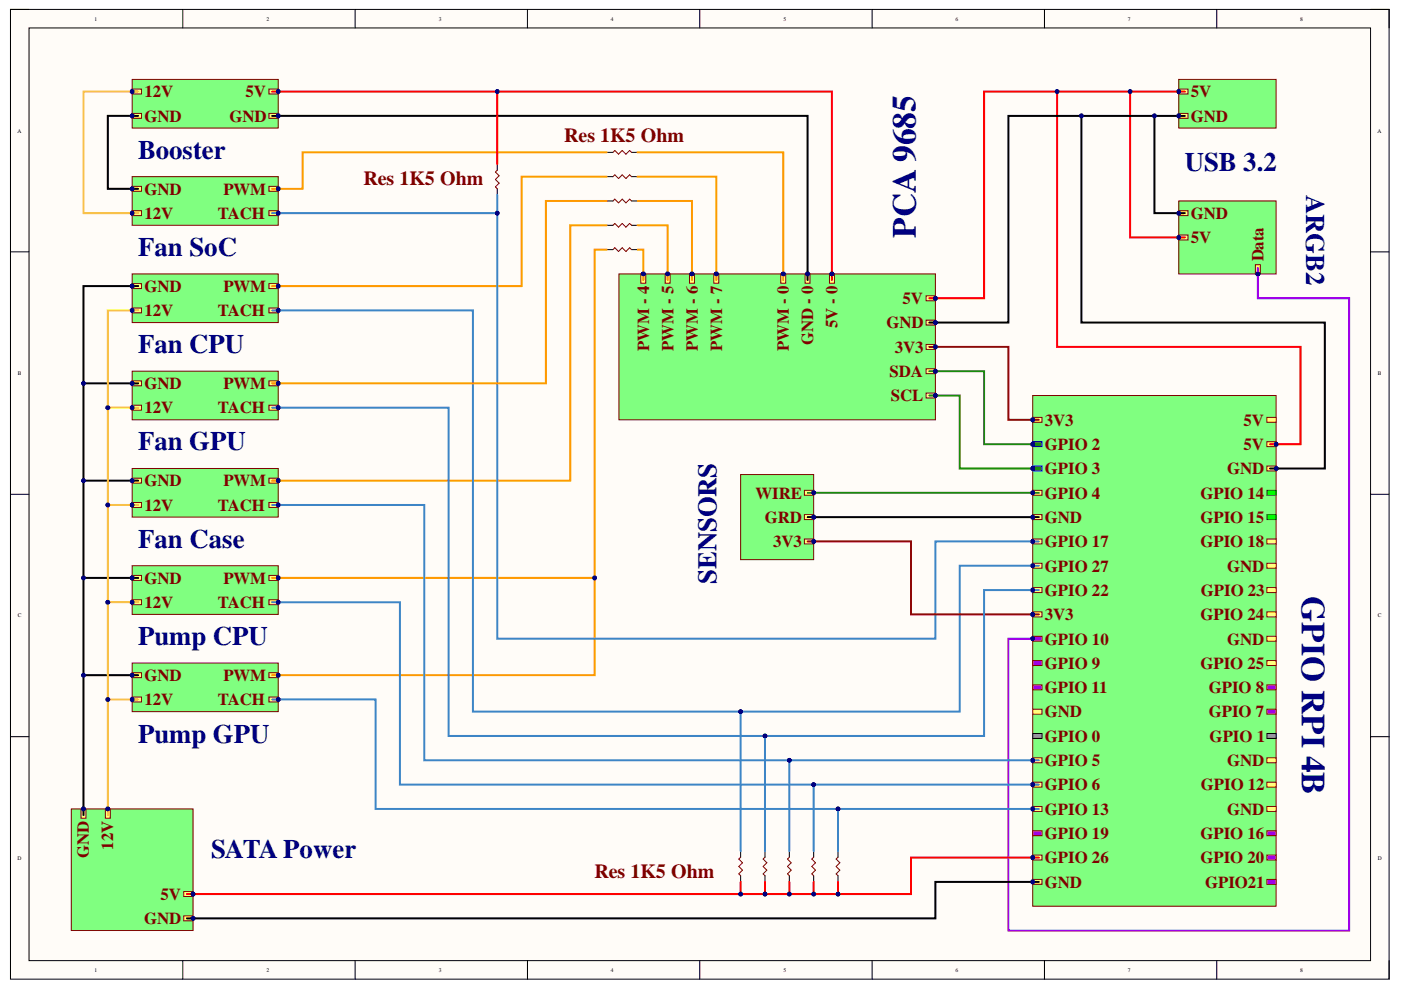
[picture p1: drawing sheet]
<svg xmlns="http://www.w3.org/2000/svg" width="297mm" height="210mm" viewBox="0 0 297 210" stroke-linecap="round" stroke-linejoin="round" font-family="sans-serif">
<defs><g id="words">
<g font-size="7.1" fill="#000080">
<text x="194.2" y="50.4" transform="rotate(-90 194.2 50.4)">PCA 9685</text>
<text x="276" y="126.4" transform="rotate(90 276 126.4)">GPIO RPI 4B</text>
</g>
<g font-size="5.7" fill="#000080">
<text x="29.3" y="33.6">Booster</text>
<text x="251.2" y="36.3">USB 3.2</text>
<text x="276.9" y="41.3" transform="rotate(90 276.9 41.3)">ARGB2</text>
<text x="29.3" y="54.3">Fan SoC</text>
<text x="29.3" y="74.9">Fan CPU</text>
<text x="29.3" y="95.5">Fan GPU</text>
<text x="29.3" y="116.1">Fan Case</text>
<text x="151.9" y="123.8" transform="rotate(-90 151.9 123.8)">SENSORS</text>
<text x="29.3" y="136.7">Pump CPU</text>
<text x="29.3" y="157.4">Pump GPU</text>
<text x="44.7" y="181.9">SATA Power</text>
</g>
<g font-size="4.2" fill="#800000">
<text x="119.6" y="30.1">Res 1K5 Ohm</text>
<text x="77.1" y="39.1">Res 1K5 Ohm</text>
<text x="126" y="186.1">Res 1K5 Ohm</text>
</g>
<g font-size="3.6" fill="#800000">
<text x="267.9" y="55.4" transform="rotate(-90 267.9 55.4)">Data</text>
<text x="177.5" y="69.6" transform="rotate(-90 177.5 69.6)">5V - 0</text>
<text x="137.6" y="74.4" transform="rotate(-90 137.6 74.4)">PWM - 4</text>
<text x="142.8" y="74.4" transform="rotate(-90 142.8 74.4)">PWM - 5</text>
<text x="147.9" y="74.4" transform="rotate(-90 147.9 74.4)">PWM - 6</text>
<text x="153.1" y="74.4" transform="rotate(-90 153.1 74.4)">PWM - 7</text>
<text x="167.2" y="74.4" transform="rotate(-90 167.2 74.4)">PWM - 0</text>
<text x="172.4" y="73.2" transform="rotate(-90 172.4 73.2)">GND - 0</text>
<text x="18.9" y="181.9" transform="rotate(-90 18.9 181.9)">GND</text>
<text x="24" y="180.2" transform="rotate(-90 24 180.2)">12V</text>
</g>
<g font-size="3.5" fill="#800000">
<text x="30.6" y="20.6">12V</text>
<text x="52" y="20.6">5V</text>
<text x="252.5" y="20.6">5V</text>
<text x="30.6" y="25.8">GND</text>
<text x="48.6" y="25.8">GND</text>
<text x="252.5" y="25.8">GND</text>
<text x="30.6" y="41.2">GND</text>
<text x="47.4" y="41.2">PWM</text>
<text x="30.6" y="46.4">12V</text>
<text x="46.2" y="46.4">TACH</text>
<text x="252.5" y="46.4">GND</text>
<text x="252.5" y="51.6">5V</text>
<text x="30.6" y="61.9">GND</text>
<text x="47.4" y="61.9">PWM</text>
<text x="191.3" y="64.5">5V</text>
<text x="30.6" y="67">12V</text>
<text x="46.2" y="67">TACH</text>
<text x="187.9" y="69.6">GND</text>
<text x="189.7" y="74.8">3V3</text>
<text x="30.6" y="82.5">GND</text>
<text x="47.4" y="82.5">PWM</text>
<text x="188.6" y="79.9">SDA</text>
<text x="30.6" y="87.6">12V</text>
<text x="46.2" y="87.6">TACH</text>
<text x="188.9" y="85.1">SCL</text>
<text x="221.5" y="90.3">3V3</text>
<text x="221.5" y="95.4">GPIO 2</text>
<text x="263.7" y="90.3">5V</text>
<text x="263.7" y="95.4">5V</text>
<text x="221.5" y="100.6">GPIO 3</text>
<text x="260.2" y="100.6">GND</text>
<text x="30.6" y="103.1">GND</text>
<text x="47.4" y="103.1">PWM</text>
<text x="160.2" y="105.7">WIRE</text>
<text x="221.5" y="105.7">GPIO 4</text>
<text x="254.5" y="105.7">GPIO 14</text>
<text x="30.6" y="108.3">12V</text>
<text x="46.2" y="108.3">TACH</text>
<text x="162.2" y="110.9">GRD</text>
<text x="221.5" y="110.9">GND</text>
<text x="254.5" y="110.9">GPIO 15</text>
<text x="163.9" y="116">3V3</text>
<text x="221.5" y="116">GPIO 17</text>
<text x="254.5" y="116">GPIO 18</text>
<text x="30.6" y="123.7">GND</text>
<text x="47.4" y="123.7">PWM</text>
<text x="221.5" y="121.2">GPIO 27</text>
<text x="260.2" y="121.2">GND</text>
<text x="30.6" y="128.9">12V</text>
<text x="46.2" y="128.9">TACH</text>
<text x="221.5" y="126.3">GPIO 22</text>
<text x="221.5" y="131.5">3V3</text>
<text x="254.5" y="131.5">GPIO 24</text>
<text x="254.6" y="126.3">GPIO 23</text>
<text x="221.5" y="136.7">GPIO 10</text>
<text x="260.2" y="136.7">GND</text>
<text x="221.5" y="141.8">GPIO 9</text>
<text x="254.5" y="141.8">GPIO 25</text>
<text x="30.6" y="144.3">GND</text>
<text x="30.6" y="149.5">12V</text>
<text x="46.2" y="149.5">TACH</text>
<text x="47.4" y="144.3">PWM</text>
<text x="221.5" y="147">GPIO 11</text>
<text x="256.3" y="147">GPIO 8</text>
<text x="221.5" y="152.1">GND</text>
<text x="256.3" y="152.1">GPIO 7</text>
<text x="221.5" y="157.3">GPIO 0</text>
<text x="256.5" y="157.3">GPIO 1</text>
<text x="221.5" y="162.4">GPIO 5</text>
<text x="221.5" y="167.6">GPIO 6</text>
<text x="254.6" y="167.6">GPIO 12</text>
<text x="260.2" y="162.4">GND</text>
<text x="221.5" y="172.7">GPIO 13</text>
<text x="260.2" y="172.7">GND</text>
<text x="221.5" y="177.9">GPIO 19</text>
<text x="254.5" y="177.9">GPIO 16</text>
<text x="221.5" y="183.1">GPIO 26</text>
<text x="254.5" y="183.1">GPIO 20</text>
<text x="34" y="190.7">5V</text>
<text x="221.5" y="188.2">GND</text>
<text x="255.5" y="188.2">GPIO21</text>
<text x="30.5" y="195.9">GND</text>
</g>
<g font-size="1.2">
<text x="20" y="4.4">1</text>
<text x="56.5" y="4.4">2</text>
<text x="93" y="4.4">3</text>
<text x="129.5" y="4.4">4</text>
<text x="166.1" y="4.4">5</text>
<text x="202.6" y="4.4">6</text>
<text x="239.1" y="4.4">7</text>
<text x="275.7" y="4.4">8</text>
<text x="3.7" y="28.1">A</text>
<text x="292.1" y="28.1">A</text>
<text x="3.8" y="79.5">B</text>
<text x="292.2" y="79.5">B</text>
<text x="3.8" y="130.9">C</text>
<text x="292.2" y="130.9">C</text>
<text x="3.7" y="182.3">D</text>
<text x="292.2" y="182.3">D</text>
<text x="20" y="206">1</text>
<text x="56.5" y="206">2</text>
<text x="93" y="206">3</text>
<text x="129.5" y="206">4</text>
<text x="166.1" y="206">5</text>
<text x="202.6" y="206">6</text>
<text x="239.1" y="206">7</text>
<text x="275.7" y="206">8</text>
</g>
</g></defs>
<path d="M2.2 2h292.3v205.6h-292.3z" fill-rule="evenodd" fill="#fffcf8"/>
<path d="M2.2 2h292.3v205.6h-292.3z" fill="none" stroke="#000" stroke-width=".21"/>
<path d="M6.2 5.9h284.4v197.8h-284.4z" fill-rule="evenodd" fill="#fffcf8"/>
<g fill="none" stroke="#000" stroke-width=".21">
<path d="M2.2 2h3.9M6.2 5.9h284.4v197.8h-284.4zM38.8 2v3.9M75.3 2v3.9M111.8 2v3.9M148.4 2v3.9M184.9 2v3.9M221.4 2v3.9M258 2v3.9M290.6 2h3.9v3.9M2.2 53.4h3.9M290.6 53.4h3.9"/>
<path d="M2.2 104.8h3.9M290.6 104.8h3.9M2.2 156.2h3.9M290.6 156.2h3.9M38.8 203.7v3.9M75.3 203.7v3.9M111.8 203.7v3.9M148.4 203.7v3.9M184.9 203.7v3.9M221.4 203.7v3.9M258 203.7v3.9M294.5 203.7v3.9"/>
</g>
<path d="M219 83.9h51.6v108.2h-51.6z" fill-rule="evenodd" fill="#80ff80"/>
<path d="M219 83.9h51.6v108.2h-51.6z" fill="none" stroke="#800000" stroke-width=".21"/>
<circle cx="270.6" cy="94.2" r=".4" fill="#000080"/>
<circle cx="270.6" cy="94.2" r=".4" fill="none" stroke="#000080" stroke-width=".21"/>
<circle cx="270.6" cy="99.3" r=".4" fill="#000080"/>
<circle cx="270.6" cy="99.3" r=".4" fill="none" stroke="#000080" stroke-width=".21"/>
<circle cx="219" cy="89" r=".39" fill="#000080"/>
<circle cx="219" cy="89" r=".39" fill="none" stroke="#000080" stroke-width=".21"/>
<circle cx="219" cy="94.2" r=".39" fill="#000080"/>
<circle cx="219" cy="94.2" r=".39" fill="none" stroke="#000080" stroke-width=".21"/>
<circle cx="219" cy="99.3" r=".39" fill="#000080"/>
<circle cx="219" cy="99.3" r=".39" fill="none" stroke="#000080" stroke-width=".21"/>
<circle cx="219" cy="104.5" r=".39" fill="#000080"/>
<circle cx="219" cy="104.5" r=".39" fill="none" stroke="#000080" stroke-width=".21"/>
<circle cx="219" cy="109.6" r=".39" fill="#000080"/>
<circle cx="219" cy="109.6" r=".39" fill="none" stroke="#000080" stroke-width=".21"/>
<circle cx="219" cy="114.8" r=".39" fill="#000080"/>
<circle cx="219" cy="114.8" r=".39" fill="none" stroke="#000080" stroke-width=".21"/>
<circle cx="219" cy="120" r=".39" fill="#000080"/>
<circle cx="219" cy="120" r=".39" fill="none" stroke="#000080" stroke-width=".21"/>
<circle cx="219" cy="125.1" r=".39" fill="#000080"/>
<circle cx="219" cy="125.1" r=".39" fill="none" stroke="#000080" stroke-width=".21"/>
<circle cx="219" cy="130.3" r=".39" fill="#000080"/>
<circle cx="219" cy="130.3" r=".39" fill="none" stroke="#000080" stroke-width=".21"/>
<circle cx="219" cy="135.4" r=".39" fill="#000080"/>
<circle cx="219" cy="135.4" r=".39" fill="none" stroke="#000080" stroke-width=".21"/>
<circle cx="219" cy="161.2" r=".39" fill="#000080"/>
<circle cx="219" cy="161.2" r=".39" fill="none" stroke="#000080" stroke-width=".21"/>
<circle cx="219" cy="166.4" r=".39" fill="#000080"/>
<circle cx="219" cy="166.4" r=".39" fill="none" stroke="#000080" stroke-width=".21"/>
<circle cx="219" cy="171.5" r=".39" fill="#000080"/>
<circle cx="219" cy="171.5" r=".39" fill="none" stroke="#000080" stroke-width=".21"/>
<circle cx="219" cy="181.8" r=".39" fill="#000080"/>
<circle cx="219" cy="181.8" r=".39" fill="none" stroke="#000080" stroke-width=".21"/>
<circle cx="219" cy="187" r=".39" fill="#000080"/>
<circle cx="219" cy="187" r=".39" fill="none" stroke="#000080" stroke-width=".21"/>
<path d="M268.6 88.5h2v1h-2z" fill-rule="evenodd" fill="#ffff80"/>
<path d="M268.6 88.5h2v1h-2z" fill="none" stroke="#800000" stroke-width=".21"/>
<path d="M268.6 93.7h2v1h-2z" fill-rule="evenodd" fill="#ffff80"/>
<path d="M268.6 93.7h2v1h-2z" fill="none" stroke="#800000" stroke-width=".21"/>
<circle cx="270.6" cy="94.2" r=".4" fill="#000080"/>
<circle cx="270.6" cy="94.2" r=".4" fill="none" stroke="#000080" stroke-width=".21"/>
<path d="M268.6 98.8h2v1.1h-2z" fill-rule="evenodd" fill="#ffff80"/>
<path d="M268.6 98.8h2v1.1h-2z" fill="none" stroke="#800000" stroke-width=".21"/>
<circle cx="270.6" cy="99.3" r=".4" fill="#000080"/>
<circle cx="270.6" cy="99.3" r=".4" fill="none" stroke="#000080" stroke-width=".21"/>
<path d="M268.6 104h2v1h-2z" fill-rule="evenodd" fill="#0f0"/>
<path d="M268.6 104h2v1h-2z" fill="none" stroke="#274e13" stroke-width=".21"/>
<path d="M268.6 109.1h2v1.1h-2z" fill-rule="evenodd" fill="#0f0"/>
<path d="M268.6 109.1h2v1.1h-2z" fill="none" stroke="#274e13" stroke-width=".21"/>
<path d="M268.6 114.3h2v1h-2z" fill-rule="evenodd" fill="#ffff80"/>
<path d="M268.6 114.3h2v1h-2z" fill="none" stroke="#800000" stroke-width=".21"/>
<path d="M268.6 119.4h2v1.1h-2z" fill-rule="evenodd" fill="#ffff80"/>
<path d="M268.6 119.4h2v1.1h-2z" fill="none" stroke="#800000" stroke-width=".21"/>
<path d="M268.6 124.6h2v1h-2z" fill-rule="evenodd" fill="#ffff80"/>
<path d="M268.6 124.6h2v1h-2z" fill="none" stroke="#800000" stroke-width=".21"/>
<path d="M268.6 129.7h2v1.1h-2z" fill-rule="evenodd" fill="#ffff80"/>
<path d="M268.6 129.7h2v1.1h-2z" fill="none" stroke="#800000" stroke-width=".21"/>
<path d="M268.6 134.9h2v1h-2z" fill-rule="evenodd" fill="#ffff80"/>
<path d="M268.6 134.9h2v1h-2z" fill="none" stroke="#800000" stroke-width=".21"/>
<path d="M268.6 140.1h2v1h-2z" fill-rule="evenodd" fill="#ffff80"/>
<path d="M268.6 140.1h2v1h-2z" fill="none" stroke="#800000" stroke-width=".21"/>
<path d="M268.6 145.2h2v1.1h-2z" fill-rule="evenodd" fill="#f0f"/>
<path d="M268.6 145.2h2v1.1h-2z" fill="none" stroke="#800000" stroke-width=".21"/>
<path d="M268.6 150.4h2v1h-2z" fill-rule="evenodd" fill="#f0f"/>
<path d="M268.6 150.4h2v1h-2z" fill="none" stroke="#800000" stroke-width=".21"/>
<path d="M268.6 155.5h2v1.1h-2z" fill-rule="evenodd" fill="#999"/>
<path d="M268.6 155.5h2v1.1h-2z" fill="none" stroke="#000" stroke-width=".21"/>
<path d="M268.6 160.7h2v1h-2z" fill-rule="evenodd" fill="#ffff80"/>
<path d="M268.6 160.7h2v1h-2z" fill="none" stroke="#800000" stroke-width=".21"/>
<path d="M268.6 165.8h2v1.1h-2z" fill-rule="evenodd" fill="#ffff80"/>
<path d="M268.6 165.8h2v1.1h-2z" fill="none" stroke="#800000" stroke-width=".21"/>
<path d="M268.6 171h2v1h-2z" fill-rule="evenodd" fill="#ffff80"/>
<path d="M268.6 171h2v1h-2z" fill="none" stroke="#800000" stroke-width=".21"/>
<path d="M268.6 176.1h2v1.1h-2z" fill-rule="evenodd" fill="#f0f"/>
<path d="M268.6 176.1h2v1.1h-2z" fill="none" stroke="#800000" stroke-width=".21"/>
<path d="M268.6 181.3h2v1h-2z" fill-rule="evenodd" fill="#f0f"/>
<path d="M268.6 181.3h2v1h-2z" fill="none" stroke="#800000" stroke-width=".21"/>
<path d="M268.6 186.5h2v1h-2z" fill-rule="evenodd" fill="#f0f"/>
<path d="M268.6 186.5h2v1h-2z" fill="none" stroke="#800000" stroke-width=".21"/>
<path d="M219 88.5h1.9v1h-1.9z" fill-rule="evenodd" fill="#ffff80"/>
<path d="M219 88.5h1.9v1h-1.9z" fill="none" stroke="#800000" stroke-width=".21"/>
<circle cx="219" cy="89" r=".39" fill="#000080"/>
<circle cx="219" cy="89" r=".39" fill="none" stroke="#000080" stroke-width=".21"/>
<path d="M219 93.7h1.9v1h-1.9z" fill-rule="evenodd" fill="#38761d"/>
<path d="M219 93.7h1.9v1h-1.9z" fill="none" stroke="#00f" stroke-width=".21"/>
<circle cx="219" cy="94.2" r=".39" fill="#000080"/>
<circle cx="219" cy="94.2" r=".39" fill="none" stroke="#000080" stroke-width=".21"/>
<path d="M219 98.8h1.9v1.1h-1.9z" fill-rule="evenodd" fill="#38761d"/>
<path d="M219 98.8h1.9v1.1h-1.9z" fill="none" stroke="#00f" stroke-width=".21"/>
<circle cx="219" cy="99.3" r=".39" fill="#000080"/>
<circle cx="219" cy="99.3" r=".39" fill="none" stroke="#000080" stroke-width=".21"/>
<path d="M219 104h1.9v1h-1.9z" fill-rule="evenodd" fill="#ffff80"/>
<path d="M219 104h1.9v1h-1.9z" fill="none" stroke="#800000" stroke-width=".21"/>
<circle cx="219" cy="104.5" r=".39" fill="#000080"/>
<circle cx="219" cy="104.5" r=".39" fill="none" stroke="#000080" stroke-width=".21"/>
<path d="M219 109.1h1.9v1.1h-1.9z" fill-rule="evenodd" fill="#ffff80"/>
<path d="M219 109.1h1.9v1.1h-1.9z" fill="none" stroke="#800000" stroke-width=".21"/>
<circle cx="219" cy="109.6" r=".39" fill="#000080"/>
<circle cx="219" cy="109.6" r=".39" fill="none" stroke="#000080" stroke-width=".21"/>
<path d="M219 114.3h1.9v1h-1.9z" fill-rule="evenodd" fill="#ffff80"/>
<path d="M219 114.3h1.9v1h-1.9z" fill="none" stroke="#800000" stroke-width=".21"/>
<circle cx="219" cy="114.8" r=".39" fill="#000080"/>
<circle cx="219" cy="114.8" r=".39" fill="none" stroke="#000080" stroke-width=".21"/>
<path d="M219 119.4h1.9v1.1h-1.9z" fill-rule="evenodd" fill="#ffff80"/>
<path d="M219 119.4h1.9v1.1h-1.9z" fill="none" stroke="#800000" stroke-width=".21"/>
<circle cx="219" cy="120" r=".39" fill="#000080"/>
<circle cx="219" cy="120" r=".39" fill="none" stroke="#000080" stroke-width=".21"/>
<path d="M219 124.6h1.9v1h-1.9z" fill-rule="evenodd" fill="#ffff80"/>
<path d="M219 124.6h1.9v1h-1.9z" fill="none" stroke="#800000" stroke-width=".21"/>
<circle cx="219" cy="125.1" r=".39" fill="#000080"/>
<circle cx="219" cy="125.1" r=".39" fill="none" stroke="#000080" stroke-width=".21"/>
<path d="M219 129.7h1.9v1.1h-1.9z" fill-rule="evenodd" fill="#ffff80"/>
<path d="M219 129.7h1.9v1.1h-1.9z" fill="none" stroke="#800000" stroke-width=".21"/>
<circle cx="219" cy="130.3" r=".39" fill="#000080"/>
<circle cx="219" cy="130.3" r=".39" fill="none" stroke="#000080" stroke-width=".21"/>
<path d="M219 134.9h1.9v1h-1.9z" fill-rule="evenodd" fill="#f0f"/>
<path d="M219 134.9h1.9v1h-1.9z" fill="none" stroke="#800000" stroke-width=".21"/>
<circle cx="219" cy="135.4" r=".39" fill="#000080"/>
<circle cx="219" cy="135.4" r=".39" fill="none" stroke="#000080" stroke-width=".21"/>
<path d="M219 140.1h1.9v1h-1.9z" fill-rule="evenodd" fill="#f0f"/>
<path d="M219 140.1h1.9v1h-1.9z" fill="none" stroke="#800000" stroke-width=".21"/>
<path d="M219 145.2h1.9v1.1h-1.9z" fill-rule="evenodd" fill="#f0f"/>
<path d="M219 145.2h1.9v1.1h-1.9z" fill="none" stroke="#800000" stroke-width=".21"/>
<path d="M219 150.4h1.9v1h-1.9z" fill-rule="evenodd" fill="#ffff80"/>
<path d="M219 150.4h1.9v1h-1.9z" fill="none" stroke="#800000" stroke-width=".21"/>
<path d="M219 155.5h1.9v1.1h-1.9z" fill-rule="evenodd" fill="#999"/>
<path d="M219 155.5h1.9v1.1h-1.9z" fill="none" stroke="#000" stroke-width=".21"/>
<path d="M219 160.7h1.9v1h-1.9z" fill-rule="evenodd" fill="#ffff80"/>
<path d="M219 160.7h1.9v1h-1.9z" fill="none" stroke="#800000" stroke-width=".21"/>
<circle cx="219" cy="161.2" r=".39" fill="#000080"/>
<circle cx="219" cy="161.2" r=".39" fill="none" stroke="#000080" stroke-width=".21"/>
<path d="M219 165.8h1.9v1.1h-1.9z" fill-rule="evenodd" fill="#ffff80"/>
<path d="M219 165.8h1.9v1.1h-1.9z" fill="none" stroke="#800000" stroke-width=".21"/>
<circle cx="219" cy="166.4" r=".39" fill="#000080"/>
<circle cx="219" cy="166.4" r=".39" fill="none" stroke="#000080" stroke-width=".21"/>
<path d="M219 171h1.9v1h-1.9z" fill-rule="evenodd" fill="#ffff80"/>
<path d="M219 171h1.9v1h-1.9z" fill="none" stroke="#800000" stroke-width=".21"/>
<circle cx="219" cy="171.5" r=".39" fill="#000080"/>
<circle cx="219" cy="171.5" r=".39" fill="none" stroke="#000080" stroke-width=".21"/>
<path d="M219 176.1h1.9v1.1h-1.9z" fill-rule="evenodd" fill="#f0f"/>
<path d="M219 176.1h1.9v1.1h-1.9z" fill="none" stroke="#800000" stroke-width=".21"/>
<path d="M219 181.3h1.9v1h-1.9z" fill-rule="evenodd" fill="#ffff80"/>
<path d="M219 181.3h1.9v1h-1.9z" fill="none" stroke="#800000" stroke-width=".21"/>
<circle cx="219" cy="181.8" r=".39" fill="#000080"/>
<circle cx="219" cy="181.8" r=".39" fill="none" stroke="#000080" stroke-width=".21"/>
<path d="M219 186.5h1.9v1h-1.9z" fill-rule="evenodd" fill="#ffff80"/>
<path d="M219 186.5h1.9v1h-1.9z" fill="none" stroke="#800000" stroke-width=".21"/>
<circle cx="219" cy="187" r=".39" fill="#000080"/>
<circle cx="219" cy="187" r=".39" fill="none" stroke="#000080" stroke-width=".21"/>
<path d="M15.1 171.5h25.8v25.8h-25.8z" fill-rule="evenodd" fill="#80ff80"/>
<path d="M15.1 171.5h25.8v25.8h-25.8z" fill="none" stroke="#800000" stroke-width=".21"/>
<circle cx="40.9" cy="189.6" r=".39" fill="#000080"/>
<circle cx="40.9" cy="189.6" r=".39" fill="none" stroke="#000080" stroke-width=".21"/>
<circle cx="17.7" cy="171.5" r=".39" fill="#000080"/>
<circle cx="17.7" cy="171.5" r=".39" fill="none" stroke="#000080" stroke-width=".21"/>
<circle cx="22.9" cy="171.5" r=".39" fill="#000080"/>
<circle cx="22.9" cy="171.5" r=".39" fill="none" stroke="#000080" stroke-width=".21"/>
<circle cx="40.9" cy="194.7" r=".39" fill="#000080"/>
<circle cx="40.9" cy="194.7" r=".39" fill="none" stroke="#000080" stroke-width=".21"/>
<path d="M39 189h1.9v1.1h-1.9z" fill-rule="evenodd" fill="#ffff80"/>
<path d="M39 189h1.9v1.1h-1.9z" fill="none" stroke="#800000" stroke-width=".21"/>
<circle cx="40.9" cy="189.6" r=".39" fill="#000080"/>
<circle cx="40.9" cy="189.6" r=".39" fill="none" stroke="#000080" stroke-width=".21"/>
<path d="M17.2 171.5h1v2h-1z" fill-rule="evenodd" fill="#ffff80"/>
<path d="M17.2 171.5h1v2h-1z" fill="none" stroke="#800000" stroke-width=".21"/>
<circle cx="17.7" cy="171.5" r=".39" fill="#000080"/>
<circle cx="17.7" cy="171.5" r=".39" fill="none" stroke="#000080" stroke-width=".21"/>
<path d="M22.3 171.5h1.1v2h-1.1z" fill-rule="evenodd" fill="#ffff80"/>
<path d="M22.3 171.5h1.1v2h-1.1z" fill="none" stroke="#800000" stroke-width=".21"/>
<circle cx="22.9" cy="171.5" r=".39" fill="#000080"/>
<circle cx="22.9" cy="171.5" r=".39" fill="none" stroke="#000080" stroke-width=".21"/>
<path d="M39 194.2h1.9v1h-1.9z" fill-rule="evenodd" fill="#ffff80"/>
<path d="M39 194.2h1.9v1h-1.9z" fill="none" stroke="#800000" stroke-width=".21"/>
<circle cx="40.9" cy="194.7" r=".39" fill="#000080"/>
<circle cx="40.9" cy="194.7" r=".39" fill="none" stroke="#000080" stroke-width=".21"/>
<path d="M28 140.6h31v10.3h-31z" fill-rule="evenodd" fill="#80ff80"/>
<path d="M28 140.6h31v10.3h-31z" fill="none" stroke="#800000" stroke-width=".21"/>
<circle cx="28" cy="143.2" r=".39" fill="#000080"/>
<circle cx="28" cy="143.2" r=".39" fill="none" stroke="#000080" stroke-width=".21"/>
<circle cx="28" cy="148.3" r=".39" fill="#000080"/>
<circle cx="28" cy="148.3" r=".39" fill="none" stroke="#000080" stroke-width=".21"/>
<circle cx="59" cy="148.3" r=".39" fill="#000080"/>
<circle cx="59" cy="148.3" r=".39" fill="none" stroke="#000080" stroke-width=".21"/>
<circle cx="59" cy="143.2" r=".39" fill="#000080"/>
<circle cx="59" cy="143.2" r=".39" fill="none" stroke="#000080" stroke-width=".21"/>
<path d="M28 142.6h2v1.1h-2z" fill-rule="evenodd" fill="#ffff80"/>
<path d="M28 142.6h2v1.1h-2z" fill="none" stroke="#800000" stroke-width=".21"/>
<circle cx="28" cy="143.2" r=".39" fill="#000080"/>
<circle cx="28" cy="143.2" r=".39" fill="none" stroke="#000080" stroke-width=".21"/>
<path d="M28 147.8h2v1h-2z" fill-rule="evenodd" fill="#ffff80"/>
<path d="M28 147.8h2v1h-2z" fill="none" stroke="#800000" stroke-width=".21"/>
<circle cx="28" cy="148.3" r=".39" fill="#000080"/>
<circle cx="28" cy="148.3" r=".39" fill="none" stroke="#000080" stroke-width=".21"/>
<path d="M57 147.8h2v1h-2z" fill-rule="evenodd" fill="#ffff80"/>
<path d="M57 147.8h2v1h-2z" fill="none" stroke="#800000" stroke-width=".21"/>
<circle cx="59" cy="148.3" r=".39" fill="#000080"/>
<circle cx="59" cy="148.3" r=".39" fill="none" stroke="#000080" stroke-width=".21"/>
<path d="M57 142.6h2v1.1h-2z" fill-rule="evenodd" fill="#ffff80"/>
<path d="M57 142.6h2v1.1h-2z" fill="none" stroke="#800000" stroke-width=".21"/>
<circle cx="59" cy="143.2" r=".39" fill="#000080"/>
<circle cx="59" cy="143.2" r=".39" fill="none" stroke="#000080" stroke-width=".21"/>
<path d="M131.2 58.1h67.1v30.9h-67.1z" fill-rule="evenodd" fill="#80ff80"/>
<path d="M131.2 58.1h67.1v30.9h-67.1z" fill="none" stroke="#800000" stroke-width=".21"/>
<circle cx="198.3" cy="83.9" r=".4" fill="#000080"/>
<circle cx="198.3" cy="83.9" r=".4" fill="none" stroke="#000080" stroke-width=".21"/>
<circle cx="198.3" cy="78.7" r=".4" fill="#000080"/>
<circle cx="198.3" cy="78.7" r=".4" fill="none" stroke="#000080" stroke-width=".21"/>
<circle cx="198.3" cy="73.5" r=".39" fill="#000080"/>
<circle cx="198.3" cy="73.5" r=".39" fill="none" stroke="#000080" stroke-width=".21"/>
<circle cx="198.3" cy="63.2" r=".39" fill="#000080"/>
<circle cx="198.3" cy="63.2" r=".39" fill="none" stroke="#000080" stroke-width=".21"/>
<circle cx="198.3" cy="68.4" r=".39" fill="#000080"/>
<circle cx="198.3" cy="68.4" r=".39" fill="none" stroke="#000080" stroke-width=".21"/>
<circle cx="136.4" cy="58.1" r=".39" fill="#000080"/>
<circle cx="136.4" cy="58.1" r=".39" fill="none" stroke="#000080" stroke-width=".21"/>
<circle cx="141.6" cy="58.1" r=".39" fill="#000080"/>
<circle cx="141.6" cy="58.1" r=".39" fill="none" stroke="#000080" stroke-width=".21"/>
<circle cx="146.7" cy="58.1" r=".39" fill="#000080"/>
<circle cx="146.7" cy="58.1" r=".39" fill="none" stroke="#000080" stroke-width=".21"/>
<circle cx="151.9" cy="58.1" r=".39" fill="#000080"/>
<circle cx="151.9" cy="58.1" r=".39" fill="none" stroke="#000080" stroke-width=".21"/>
<circle cx="166.1" cy="58.1" r=".39" fill="#000080"/>
<circle cx="166.1" cy="58.1" r=".39" fill="none" stroke="#000080" stroke-width=".21"/>
<circle cx="176.4" cy="58.1" r=".39" fill="#000080"/>
<circle cx="176.4" cy="58.1" r=".39" fill="none" stroke="#000080" stroke-width=".21"/>
<circle cx="171.2" cy="58.1" r=".39" fill="#000080"/>
<circle cx="171.2" cy="58.1" r=".39" fill="none" stroke="#000080" stroke-width=".21"/>
<path d="M196.4 83.3h1.9v1.1h-1.9z" fill-rule="evenodd" fill="#ffff80"/>
<path d="M196.4 83.3h1.9v1.1h-1.9z" fill="none" stroke="#800000" stroke-width=".21"/>
<circle cx="198.3" cy="83.9" r=".4" fill="#000080"/>
<circle cx="198.3" cy="83.9" r=".4" fill="none" stroke="#000080" stroke-width=".21"/>
<path d="M196.4 78.2h1.9v1h-1.9z" fill-rule="evenodd" fill="#ffff80"/>
<path d="M196.4 78.2h1.9v1h-1.9z" fill="none" stroke="#800000" stroke-width=".21"/>
<circle cx="198.3" cy="78.7" r=".4" fill="#000080"/>
<circle cx="198.3" cy="78.7" r=".4" fill="none" stroke="#000080" stroke-width=".21"/>
<path d="M196.4 73h1.9v1.1h-1.9z" fill-rule="evenodd" fill="#ffff80"/>
<path d="M196.4 73h1.9v1.1h-1.9z" fill="none" stroke="#800000" stroke-width=".21"/>
<circle cx="198.3" cy="73.5" r=".39" fill="#000080"/>
<circle cx="198.3" cy="73.5" r=".39" fill="none" stroke="#000080" stroke-width=".21"/>
<path d="M196.4 62.7h1.9v1.1h-1.9z" fill-rule="evenodd" fill="#ffff80"/>
<path d="M196.4 62.7h1.9v1.1h-1.9z" fill="none" stroke="#800000" stroke-width=".21"/>
<circle cx="198.3" cy="63.2" r=".39" fill="#000080"/>
<circle cx="198.3" cy="63.2" r=".39" fill="none" stroke="#000080" stroke-width=".21"/>
<path d="M196.4 67.9h1.9v1h-1.9z" fill-rule="evenodd" fill="#ffff80"/>
<path d="M196.4 67.9h1.9v1h-1.9z" fill="none" stroke="#800000" stroke-width=".21"/>
<circle cx="198.3" cy="68.4" r=".39" fill="#000080"/>
<circle cx="198.3" cy="68.4" r=".39" fill="none" stroke="#000080" stroke-width=".21"/>
<path d="M135.9 58.1h1v1.9h-1z" fill-rule="evenodd" fill="#ffff80"/>
<path d="M135.9 58.1h1v1.9h-1z" fill="none" stroke="#800000" stroke-width=".21"/>
<circle cx="136.4" cy="58.1" r=".39" fill="#000080"/>
<circle cx="136.4" cy="58.1" r=".39" fill="none" stroke="#000080" stroke-width=".21"/>
<path d="M141 58.1h1.1v1.9h-1.1z" fill-rule="evenodd" fill="#ffff80"/>
<path d="M141 58.1h1.1v1.9h-1.1z" fill="none" stroke="#800000" stroke-width=".21"/>
<circle cx="141.6" cy="58.1" r=".39" fill="#000080"/>
<circle cx="141.6" cy="58.1" r=".39" fill="none" stroke="#000080" stroke-width=".21"/>
<path d="M146.2 58.1h1v1.9h-1z" fill-rule="evenodd" fill="#ffff80"/>
<path d="M146.2 58.1h1v1.9h-1z" fill="none" stroke="#800000" stroke-width=".21"/>
<circle cx="146.7" cy="58.1" r=".39" fill="#000080"/>
<circle cx="146.7" cy="58.1" r=".39" fill="none" stroke="#000080" stroke-width=".21"/>
<path d="M151.3 58.1h1.1v1.9h-1.1z" fill-rule="evenodd" fill="#ffff80"/>
<path d="M151.3 58.1h1.1v1.9h-1.1z" fill="none" stroke="#800000" stroke-width=".21"/>
<circle cx="151.9" cy="58.1" r=".39" fill="#000080"/>
<circle cx="151.9" cy="58.1" r=".39" fill="none" stroke="#000080" stroke-width=".21"/>
<path d="M165.5 58.1h1.1v1.9h-1.1z" fill-rule="evenodd" fill="#ffff80"/>
<path d="M165.5 58.1h1.1v1.9h-1.1z" fill="none" stroke="#800000" stroke-width=".21"/>
<circle cx="166.1" cy="58.1" r=".39" fill="#000080"/>
<circle cx="166.1" cy="58.1" r=".39" fill="none" stroke="#000080" stroke-width=".21"/>
<path d="M175.9 58.1h1v1.9h-1z" fill-rule="evenodd" fill="#ffff80"/>
<path d="M175.9 58.1h1v1.9h-1z" fill="none" stroke="#800000" stroke-width=".21"/>
<circle cx="176.4" cy="58.1" r=".39" fill="#000080"/>
<circle cx="176.4" cy="58.1" r=".39" fill="none" stroke="#000080" stroke-width=".21"/>
<path d="M170.7 58.1h1v1.9h-1z" fill-rule="evenodd" fill="#ffff80"/>
<path d="M170.7 58.1h1v1.9h-1z" fill="none" stroke="#800000" stroke-width=".21"/>
<circle cx="171.2" cy="58.1" r=".39" fill="#000080"/>
<circle cx="171.2" cy="58.1" r=".39" fill="none" stroke="#000080" stroke-width=".21"/>
<path d="M249.9 42.6h20.7v15.5h-20.7z" fill-rule="evenodd" fill="#80ff80"/>
<path d="M249.9 42.6h20.7v15.5h-20.7z" fill="none" stroke="#800000" stroke-width=".21"/>
<circle cx="249.9" cy="50.3" r=".39" fill="#000080"/>
<circle cx="249.9" cy="50.3" r=".39" fill="none" stroke="#000080" stroke-width=".21"/>
<circle cx="266.7" cy="58.1" r=".39" fill="#000080"/>
<circle cx="266.7" cy="58.1" r=".39" fill="none" stroke="#000080" stroke-width=".21"/>
<circle cx="249.9" cy="45.2" r=".39" fill="#000080"/>
<circle cx="249.9" cy="45.2" r=".39" fill="none" stroke="#000080" stroke-width=".21"/>
<path d="M249.9 49.8h2v1.1h-2z" fill-rule="evenodd" fill="#ffff80"/>
<path d="M249.9 49.8h2v1.1h-2z" fill="none" stroke="#800000" stroke-width=".21"/>
<circle cx="249.9" cy="50.3" r=".39" fill="#000080"/>
<circle cx="249.9" cy="50.3" r=".39" fill="none" stroke="#000080" stroke-width=".21"/>
<path d="M266.2 56.1h1v2h-1z" fill-rule="evenodd" fill="#ffff80"/>
<path d="M266.2 56.1h1v2h-1z" fill="none" stroke="#800000" stroke-width=".21"/>
<circle cx="266.7" cy="58.1" r=".39" fill="#000080"/>
<circle cx="266.7" cy="58.1" r=".39" fill="none" stroke="#000080" stroke-width=".21"/>
<path d="M249.9 44.7h2v1h-2z" fill-rule="evenodd" fill="#ffff80"/>
<path d="M249.9 44.7h2v1h-2z" fill="none" stroke="#800000" stroke-width=".21"/>
<circle cx="249.9" cy="45.2" r=".39" fill="#000080"/>
<circle cx="249.9" cy="45.2" r=".39" fill="none" stroke="#000080" stroke-width=".21"/>
<path d="M128.6 32.3h1.4M128.6 37.5h1.4M133.9 32.3h1.3M133.9 37.5h1.3M128.6 52.9h1.4M128.6 47.8h1.4M128.6 42.6h1.4M133.9 52.9h1.3M133.9 47.8h1.3M133.9 42.6h1.3" fill="none" stroke="#000" stroke-width=".21"/>
<path d="M130 32.3l.4-.4 .7 .8 .8-.8 .8 .8 .8-.8 .4 .4M130 37.5l.4-.4 .7 .7 .8-.7 .8 .7 .8-.7 .4 .4M130 52.9l.4-.4 .7 .8 .8-.8 .8 .8 .8-.8 .4 .4M130 47.8l.4-.4 .7 .8 .8-.8 .8 .8 .8-.8 .4 .4M130 42.6l.4-.4 .7 .8 .8-.8 .8 .8 .8-.8 .4 .4" fill="none" stroke="#800000" stroke-width=".21"/>
<path d="M28 120h31v10.3h-31z" fill-rule="evenodd" fill="#80ff80"/>
<path d="M28 120h31v10.3h-31z" fill="none" stroke="#800000" stroke-width=".21"/>
<circle cx="28" cy="122.5" r=".39" fill="#000080"/>
<circle cx="28" cy="122.5" r=".39" fill="none" stroke="#000080" stroke-width=".21"/>
<circle cx="28" cy="127.7" r=".39" fill="#000080"/>
<circle cx="28" cy="127.7" r=".39" fill="none" stroke="#000080" stroke-width=".21"/>
<circle cx="59" cy="127.7" r=".39" fill="#000080"/>
<circle cx="59" cy="127.7" r=".39" fill="none" stroke="#000080" stroke-width=".21"/>
<circle cx="59" cy="122.5" r=".39" fill="#000080"/>
<circle cx="59" cy="122.5" r=".39" fill="none" stroke="#000080" stroke-width=".21"/>
<path d="M28 122h2v1.1h-2z" fill-rule="evenodd" fill="#ffff80"/>
<path d="M28 122h2v1.1h-2z" fill="none" stroke="#800000" stroke-width=".21"/>
<circle cx="28" cy="122.5" r=".39" fill="#000080"/>
<circle cx="28" cy="122.5" r=".39" fill="none" stroke="#000080" stroke-width=".21"/>
<path d="M28 127.2h2v1h-2z" fill-rule="evenodd" fill="#ffff80"/>
<path d="M28 127.2h2v1h-2z" fill="none" stroke="#800000" stroke-width=".21"/>
<circle cx="28" cy="127.7" r=".39" fill="#000080"/>
<circle cx="28" cy="127.7" r=".39" fill="none" stroke="#000080" stroke-width=".21"/>
<path d="M57 127.2h2v1h-2z" fill-rule="evenodd" fill="#ffff80"/>
<path d="M57 127.2h2v1h-2z" fill="none" stroke="#800000" stroke-width=".21"/>
<circle cx="59" cy="127.7" r=".39" fill="#000080"/>
<circle cx="59" cy="127.7" r=".39" fill="none" stroke="#000080" stroke-width=".21"/>
<path d="M57 122h2v1.1h-2z" fill-rule="evenodd" fill="#ffff80"/>
<path d="M57 122h2v1.1h-2z" fill="none" stroke="#800000" stroke-width=".21"/>
<circle cx="59" cy="122.5" r=".39" fill="#000080"/>
<circle cx="59" cy="122.5" r=".39" fill="none" stroke="#000080" stroke-width=".21"/>
<path d="M28 99.3h31v10.3h-31z" fill-rule="evenodd" fill="#80ff80"/>
<path d="M28 99.3h31v10.3h-31z" fill="none" stroke="#800000" stroke-width=".21"/>
<circle cx="28" cy="101.9" r=".39" fill="#000080"/>
<circle cx="28" cy="101.9" r=".39" fill="none" stroke="#000080" stroke-width=".21"/>
<circle cx="28" cy="107.1" r=".39" fill="#000080"/>
<circle cx="28" cy="107.1" r=".39" fill="none" stroke="#000080" stroke-width=".21"/>
<circle cx="59" cy="107.1" r=".39" fill="#000080"/>
<circle cx="59" cy="107.1" r=".39" fill="none" stroke="#000080" stroke-width=".21"/>
<circle cx="59" cy="101.9" r=".39" fill="#000080"/>
<circle cx="59" cy="101.9" r=".39" fill="none" stroke="#000080" stroke-width=".21"/>
<path d="M28 101.4h2v1h-2z" fill-rule="evenodd" fill="#ffff80"/>
<path d="M28 101.4h2v1h-2z" fill="none" stroke="#800000" stroke-width=".21"/>
<circle cx="28" cy="101.9" r=".39" fill="#000080"/>
<circle cx="28" cy="101.9" r=".39" fill="none" stroke="#000080" stroke-width=".21"/>
<path d="M28 106.5h2v1.1h-2z" fill-rule="evenodd" fill="#ffff80"/>
<path d="M28 106.5h2v1.1h-2z" fill="none" stroke="#800000" stroke-width=".21"/>
<circle cx="28" cy="107.1" r=".39" fill="#000080"/>
<circle cx="28" cy="107.1" r=".39" fill="none" stroke="#000080" stroke-width=".21"/>
<path d="M57 106.5h2v1.1h-2z" fill-rule="evenodd" fill="#ffff80"/>
<path d="M57 106.5h2v1.1h-2z" fill="none" stroke="#800000" stroke-width=".21"/>
<circle cx="59" cy="107.1" r=".39" fill="#000080"/>
<circle cx="59" cy="107.1" r=".39" fill="none" stroke="#000080" stroke-width=".21"/>
<path d="M57 101.4h2v1h-2z" fill-rule="evenodd" fill="#ffff80"/>
<path d="M57 101.4h2v1h-2z" fill="none" stroke="#800000" stroke-width=".21"/>
<circle cx="59" cy="101.9" r=".39" fill="#000080"/>
<circle cx="59" cy="101.9" r=".39" fill="none" stroke="#000080" stroke-width=".21"/>
<path d="M28 78.7h31v10.3h-31z" fill-rule="evenodd" fill="#80ff80"/>
<path d="M28 78.7h31v10.3h-31z" fill="none" stroke="#800000" stroke-width=".21"/>
<circle cx="28" cy="81.3" r=".39" fill="#000080"/>
<circle cx="28" cy="81.3" r=".39" fill="none" stroke="#000080" stroke-width=".21"/>
<circle cx="28" cy="86.4" r=".39" fill="#000080"/>
<circle cx="28" cy="86.4" r=".39" fill="none" stroke="#000080" stroke-width=".21"/>
<circle cx="59" cy="86.4" r=".39" fill="#000080"/>
<circle cx="59" cy="86.4" r=".39" fill="none" stroke="#000080" stroke-width=".21"/>
<circle cx="59" cy="81.3" r=".39" fill="#000080"/>
<circle cx="59" cy="81.3" r=".39" fill="none" stroke="#000080" stroke-width=".21"/>
<path d="M28 80.8h2v1h-2z" fill-rule="evenodd" fill="#ffff80"/>
<path d="M28 80.8h2v1h-2z" fill="none" stroke="#800000" stroke-width=".21"/>
<circle cx="28" cy="81.3" r=".39" fill="#000080"/>
<circle cx="28" cy="81.3" r=".39" fill="none" stroke="#000080" stroke-width=".21"/>
<path d="M28 85.9h2v1.1h-2z" fill-rule="evenodd" fill="#ffff80"/>
<path d="M28 85.9h2v1.1h-2z" fill="none" stroke="#800000" stroke-width=".21"/>
<circle cx="28" cy="86.4" r=".39" fill="#000080"/>
<circle cx="28" cy="86.4" r=".39" fill="none" stroke="#000080" stroke-width=".21"/>
<path d="M57 85.9h2v1.1h-2z" fill-rule="evenodd" fill="#ffff80"/>
<path d="M57 85.9h2v1.1h-2z" fill="none" stroke="#800000" stroke-width=".21"/>
<circle cx="59" cy="86.4" r=".39" fill="#000080"/>
<circle cx="59" cy="86.4" r=".39" fill="none" stroke="#000080" stroke-width=".21"/>
<path d="M57 80.8h2v1h-2z" fill-rule="evenodd" fill="#ffff80"/>
<path d="M57 80.8h2v1h-2z" fill="none" stroke="#800000" stroke-width=".21"/>
<circle cx="59" cy="81.3" r=".39" fill="#000080"/>
<circle cx="59" cy="81.3" r=".39" fill="none" stroke="#000080" stroke-width=".21"/>
<path d="M28 58.1h31v10.3h-31z" fill-rule="evenodd" fill="#80ff80"/>
<path d="M28 58.1h31v10.3h-31z" fill="none" stroke="#800000" stroke-width=".21"/>
<circle cx="28" cy="60.7" r=".39" fill="#000080"/>
<circle cx="28" cy="60.7" r=".39" fill="none" stroke="#000080" stroke-width=".21"/>
<circle cx="28" cy="65.8" r=".39" fill="#000080"/>
<circle cx="28" cy="65.8" r=".39" fill="none" stroke="#000080" stroke-width=".21"/>
<circle cx="59" cy="65.8" r=".39" fill="#000080"/>
<circle cx="59" cy="65.8" r=".39" fill="none" stroke="#000080" stroke-width=".21"/>
<circle cx="59" cy="60.7" r=".39" fill="#000080"/>
<circle cx="59" cy="60.7" r=".39" fill="none" stroke="#000080" stroke-width=".21"/>
<path d="M28 60.1h2v1.1h-2z" fill-rule="evenodd" fill="#ffff80"/>
<path d="M28 60.1h2v1.1h-2z" fill="none" stroke="#800000" stroke-width=".21"/>
<circle cx="28" cy="60.7" r=".39" fill="#000080"/>
<circle cx="28" cy="60.7" r=".39" fill="none" stroke="#000080" stroke-width=".21"/>
<path d="M28 65.3h2v1h-2z" fill-rule="evenodd" fill="#ffff80"/>
<path d="M28 65.3h2v1h-2z" fill="none" stroke="#800000" stroke-width=".21"/>
<circle cx="28" cy="65.8" r=".39" fill="#000080"/>
<circle cx="28" cy="65.8" r=".39" fill="none" stroke="#000080" stroke-width=".21"/>
<path d="M57 65.3h2v1h-2z" fill-rule="evenodd" fill="#ffff80"/>
<path d="M57 65.3h2v1h-2z" fill="none" stroke="#800000" stroke-width=".21"/>
<circle cx="59" cy="65.8" r=".39" fill="#000080"/>
<circle cx="59" cy="65.8" r=".39" fill="none" stroke="#000080" stroke-width=".21"/>
<path d="M57 60.1h2v1.1h-2z" fill-rule="evenodd" fill="#ffff80"/>
<path d="M57 60.1h2v1.1h-2z" fill="none" stroke="#800000" stroke-width=".21"/>
<circle cx="59" cy="60.7" r=".39" fill="#000080"/>
<circle cx="59" cy="60.7" r=".39" fill="none" stroke="#000080" stroke-width=".21"/>
<path d="M28 37.5h31v10.3h-31z" fill-rule="evenodd" fill="#80ff80"/>
<path d="M28 37.5h31v10.3h-31z" fill="none" stroke="#800000" stroke-width=".21"/>
<circle cx="28" cy="40" r=".39" fill="#000080"/>
<circle cx="28" cy="40" r=".39" fill="none" stroke="#000080" stroke-width=".21"/>
<circle cx="28" cy="45.2" r=".39" fill="#000080"/>
<circle cx="28" cy="45.2" r=".39" fill="none" stroke="#000080" stroke-width=".21"/>
<circle cx="59" cy="45.2" r=".39" fill="#000080"/>
<circle cx="59" cy="45.2" r=".39" fill="none" stroke="#000080" stroke-width=".21"/>
<circle cx="59" cy="40" r=".39" fill="#000080"/>
<circle cx="59" cy="40" r=".39" fill="none" stroke="#000080" stroke-width=".21"/>
<path d="M28 39.5h2v1.1h-2z" fill-rule="evenodd" fill="#ffff80"/>
<path d="M28 39.5h2v1.1h-2z" fill="none" stroke="#800000" stroke-width=".21"/>
<circle cx="28" cy="40" r=".39" fill="#000080"/>
<circle cx="28" cy="40" r=".39" fill="none" stroke="#000080" stroke-width=".21"/>
<path d="M28 44.7h2v1h-2z" fill-rule="evenodd" fill="#ffff80"/>
<path d="M28 44.7h2v1h-2z" fill="none" stroke="#800000" stroke-width=".21"/>
<circle cx="28" cy="45.2" r=".39" fill="#000080"/>
<circle cx="28" cy="45.2" r=".39" fill="none" stroke="#000080" stroke-width=".21"/>
<path d="M57 44.7h2v1h-2z" fill-rule="evenodd" fill="#ffff80"/>
<path d="M57 44.7h2v1h-2z" fill="none" stroke="#800000" stroke-width=".21"/>
<circle cx="59" cy="45.2" r=".39" fill="#000080"/>
<circle cx="59" cy="45.2" r=".39" fill="none" stroke="#000080" stroke-width=".21"/>
<path d="M57 39.5h2v1.1h-2z" fill-rule="evenodd" fill="#ffff80"/>
<path d="M57 39.5h2v1.1h-2z" fill="none" stroke="#800000" stroke-width=".21"/>
<circle cx="59" cy="40" r=".39" fill="#000080"/>
<circle cx="59" cy="40" r=".39" fill="none" stroke="#000080" stroke-width=".21"/>
<path d="M28 16.8h31v10.3h-31z" fill-rule="evenodd" fill="#80ff80"/>
<path d="M28 16.8h31v10.3h-31z" fill="none" stroke="#800000" stroke-width=".21"/>
<circle cx="28" cy="24.6" r=".39" fill="#000080"/>
<circle cx="28" cy="24.6" r=".39" fill="none" stroke="#000080" stroke-width=".21"/>
<circle cx="28" cy="19.4" r=".39" fill="#000080"/>
<circle cx="28" cy="19.4" r=".39" fill="none" stroke="#000080" stroke-width=".21"/>
<circle cx="59" cy="19.4" r=".39" fill="#000080"/>
<circle cx="59" cy="19.4" r=".39" fill="none" stroke="#000080" stroke-width=".21"/>
<circle cx="59" cy="24.6" r=".39" fill="#000080"/>
<circle cx="59" cy="24.6" r=".39" fill="none" stroke="#000080" stroke-width=".21"/>
<path d="M28 24h2v1.1h-2z" fill-rule="evenodd" fill="#ffff80"/>
<path d="M28 24h2v1.1h-2z" fill="none" stroke="#800000" stroke-width=".21"/>
<circle cx="28" cy="24.6" r=".39" fill="#000080"/>
<circle cx="28" cy="24.6" r=".39" fill="none" stroke="#000080" stroke-width=".21"/>
<path d="M28 18.9h2v1h-2z" fill-rule="evenodd" fill="#ffff80"/>
<path d="M28 18.9h2v1h-2z" fill="none" stroke="#800000" stroke-width=".21"/>
<circle cx="28" cy="19.4" r=".39" fill="#000080"/>
<circle cx="28" cy="19.4" r=".39" fill="none" stroke="#000080" stroke-width=".21"/>
<path d="M57 18.9h2v1h-2z" fill-rule="evenodd" fill="#ffff80"/>
<path d="M57 18.9h2v1h-2z" fill="none" stroke="#800000" stroke-width=".21"/>
<circle cx="59" cy="19.4" r=".39" fill="#000080"/>
<circle cx="59" cy="19.4" r=".39" fill="none" stroke="#000080" stroke-width=".21"/>
<path d="M57 24h2v1.1h-2z" fill-rule="evenodd" fill="#ffff80"/>
<path d="M57 24h2v1.1h-2z" fill="none" stroke="#800000" stroke-width=".21"/>
<circle cx="59" cy="24.6" r=".39" fill="#000080"/>
<circle cx="59" cy="24.6" r=".39" fill="none" stroke="#000080" stroke-width=".21"/>
<path d="M249.9 16.8h20.7v10.4h-20.7z" fill-rule="evenodd" fill="#80ff80"/>
<path d="M249.9 16.8h20.7v10.4h-20.7z" fill="none" stroke="#800000" stroke-width=".21"/>
<circle cx="249.9" cy="24.6" r=".39" fill="#000080"/>
<circle cx="249.9" cy="24.6" r=".39" fill="none" stroke="#000080" stroke-width=".21"/>
<circle cx="249.9" cy="19.4" r=".39" fill="#000080"/>
<circle cx="249.9" cy="19.4" r=".39" fill="none" stroke="#000080" stroke-width=".21"/>
<path d="M249.9 24h2v1.1h-2z" fill-rule="evenodd" fill="#ffff80"/>
<path d="M249.9 24h2v1.1h-2z" fill="none" stroke="#800000" stroke-width=".21"/>
<circle cx="249.9" cy="24.6" r=".39" fill="#000080"/>
<circle cx="249.9" cy="24.6" r=".39" fill="none" stroke="#000080" stroke-width=".21"/>
<path d="M249.9 18.9h2v1h-2z" fill-rule="evenodd" fill="#ffff80"/>
<path d="M249.9 18.9h2v1h-2z" fill="none" stroke="#800000" stroke-width=".21"/>
<circle cx="249.9" cy="19.4" r=".39" fill="#000080"/>
<circle cx="249.9" cy="19.4" r=".39" fill="none" stroke="#000080" stroke-width=".21"/>
<path d="M105.4 34.8v1.3M105.4 40v1.3M157 180.4v1.3M157 185.7v1.3M162.2 180.4v1.3M162.2 185.7v1.3M167.4 180.4v1.3M167.4 185.7v1.3M172.5 180.4v1.3M172.5 185.7v1.3M177.7 180.4v1.3M177.7 185.7v1.3" fill="none" stroke="#000" stroke-width=".21"/>
<path d="M105.4 36.1l-.4 .4 .8 .8-.8 .7 .8 .8-.8 .8 .4 .4M157 181.7l-.4 .4 .8 .8-.8 .8 .8 .8-.8 .8 .4 .4M162.2 181.7l-.4 .4 .8 .8-.8 .8 .8 .8-.8 .8 .4 .4M167.4 181.7l-.4 .4 .7 .8-.7 .8 .7 .8-.7 .8 .4 .4M172.5 181.7l-.4 .4 .8 .8-.8 .8 .8 .8-.8 .8 .4 .4M177.7 181.7l-.4 .4 .8 .8-.8 .8 .8 .8-.8 .8 .4 .4" fill="none" stroke="#800000" stroke-width=".21"/>
<path d="M157 100.6h15.5v18.1h-15.5z" fill-rule="evenodd" fill="#80ff80"/>
<path d="M157 100.6h15.5v18.1h-15.5z" fill="none" stroke="#800000" stroke-width=".21"/>
<circle cx="172.5" cy="109.6" r=".39" fill="#000080"/>
<circle cx="172.5" cy="109.6" r=".39" fill="none" stroke="#000080" stroke-width=".21"/>
<circle cx="172.5" cy="104.5" r=".39" fill="#000080"/>
<circle cx="172.5" cy="104.5" r=".39" fill="none" stroke="#000080" stroke-width=".21"/>
<circle cx="172.5" cy="114.8" r=".39" fill="#000080"/>
<circle cx="172.5" cy="114.8" r=".39" fill="none" stroke="#000080" stroke-width=".21"/>
<path d="M170.5 109.1h2v1.1h-2z" fill-rule="evenodd" fill="#ffff80"/>
<path d="M170.5 109.1h2v1.1h-2z" fill="none" stroke="#800000" stroke-width=".21"/>
<circle cx="172.5" cy="109.6" r=".39" fill="#000080"/>
<circle cx="172.5" cy="109.6" r=".39" fill="none" stroke="#000080" stroke-width=".21"/>
<path d="M170.5 104h2v1h-2z" fill-rule="evenodd" fill="#ffff80"/>
<path d="M170.5 104h2v1h-2z" fill="none" stroke="#800000" stroke-width=".21"/>
<circle cx="172.5" cy="104.5" r=".39" fill="#000080"/>
<circle cx="172.5" cy="104.5" r=".39" fill="none" stroke="#000080" stroke-width=".21"/>
<path d="M170.5 114.3h2v1h-2z" fill-rule="evenodd" fill="#ffff80"/>
<path d="M170.5 114.3h2v1h-2z" fill="none" stroke="#800000" stroke-width=".21"/>
<circle cx="172.5" cy="114.8" r=".39" fill="#000080"/>
<circle cx="172.5" cy="114.8" r=".39" fill="none" stroke="#000080" stroke-width=".21"/>
<path d="M244.8 24.6v20.6h6.4" fill="none" stroke="#000" stroke-width=".42"/>
<circle cx="244.8" cy="24.6" r=".39" fill="#000080"/>
<circle cx="244.8" cy="24.6" r=".39" fill="none" stroke="#000080" stroke-width=".21"/>
<circle cx="249.9" cy="45.2" r=".39" fill="#000080"/>
<circle cx="249.9" cy="45.2" r=".39" fill="none" stroke="#000080" stroke-width=".21"/>
<path d="M239.6 19.4v30.9h11.6" fill="none" stroke="#f00" stroke-width=".42"/>
<circle cx="249.9" cy="50.3" r=".39" fill="#000080"/>
<circle cx="249.9" cy="50.3" r=".39" fill="none" stroke="#000080" stroke-width=".21"/>
<circle cx="239.6" cy="19.4" r=".39" fill="#000080"/>
<circle cx="239.6" cy="19.4" r=".39" fill="none" stroke="#000080" stroke-width=".21"/>
<path d="M22.9 148.3h6.4" fill="none" stroke="#f1c232" stroke-width=".42"/>
<circle cx="28" cy="148.3" r=".39" fill="#000080"/>
<circle cx="28" cy="148.3" r=".39" fill="none" stroke="#000080" stroke-width=".21"/>
<circle cx="22.9" cy="148.3" r=".39" fill="#000080"/>
<circle cx="22.9" cy="148.3" r=".39" fill="none" stroke="#000080" stroke-width=".21"/>
<path d="M17.7 143.2h11.6" fill="none" stroke="#000" stroke-width=".42"/>
<circle cx="28" cy="143.2" r=".39" fill="#000080"/>
<circle cx="28" cy="143.2" r=".39" fill="none" stroke="#000080" stroke-width=".21"/>
<circle cx="17.7" cy="143.2" r=".39" fill="#000080"/>
<circle cx="17.7" cy="143.2" r=".39" fill="none" stroke="#000080" stroke-width=".21"/>
<path d="M22.9 127.7h6.4" fill="none" stroke="#f1c232" stroke-width=".42"/>
<circle cx="28" cy="127.7" r=".39" fill="#000080"/>
<circle cx="28" cy="127.7" r=".39" fill="none" stroke="#000080" stroke-width=".21"/>
<circle cx="22.9" cy="127.7" r=".39" fill="#000080"/>
<circle cx="22.9" cy="127.7" r=".39" fill="none" stroke="#000080" stroke-width=".21"/>
<path d="M17.7 122.5h11.6" fill="none" stroke="#000" stroke-width=".42"/>
<circle cx="28" cy="122.5" r=".39" fill="#000080"/>
<circle cx="28" cy="122.5" r=".39" fill="none" stroke="#000080" stroke-width=".21"/>
<circle cx="17.7" cy="122.5" r=".39" fill="#000080"/>
<circle cx="17.7" cy="122.5" r=".39" fill="none" stroke="#000080" stroke-width=".21"/>
<path d="M22.9 107.1h6.4" fill="none" stroke="#f1c232" stroke-width=".42"/>
<circle cx="28" cy="107.1" r=".39" fill="#000080"/>
<circle cx="28" cy="107.1" r=".39" fill="none" stroke="#000080" stroke-width=".21"/>
<circle cx="22.9" cy="107.1" r=".39" fill="#000080"/>
<circle cx="22.9" cy="107.1" r=".39" fill="none" stroke="#000080" stroke-width=".21"/>
<path d="M17.7 101.9h11.6" fill="none" stroke="#000" stroke-width=".42"/>
<circle cx="28" cy="101.9" r=".39" fill="#000080"/>
<circle cx="28" cy="101.9" r=".39" fill="none" stroke="#000080" stroke-width=".21"/>
<circle cx="17.7" cy="101.9" r=".39" fill="#000080"/>
<circle cx="17.7" cy="101.9" r=".39" fill="none" stroke="#000080" stroke-width=".21"/>
<path d="M22.9 86.4h6.4" fill="none" stroke="#f1c232" stroke-width=".42"/>
<circle cx="28" cy="86.4" r=".39" fill="#000080"/>
<circle cx="28" cy="86.4" r=".39" fill="none" stroke="#000080" stroke-width=".21"/>
<circle cx="22.9" cy="86.4" r=".39" fill="#000080"/>
<circle cx="22.9" cy="86.4" r=".39" fill="none" stroke="#000080" stroke-width=".21"/>
<path d="M17.7 81.3h11.6" fill="none" stroke="#000" stroke-width=".42"/>
<circle cx="28" cy="81.3" r=".39" fill="#000080"/>
<circle cx="28" cy="81.3" r=".39" fill="none" stroke="#000080" stroke-width=".21"/>
<circle cx="17.7" cy="81.3" r=".39" fill="#000080"/>
<circle cx="17.7" cy="81.3" r=".39" fill="none" stroke="#000080" stroke-width=".21"/>
<path d="M29.3 24.6h-6.4v15.4h6.4" fill="none" stroke="#000" stroke-width=".42"/>
<circle cx="28" cy="24.6" r=".39" fill="#000080"/>
<circle cx="28" cy="24.6" r=".39" fill="none" stroke="#000080" stroke-width=".21"/>
<circle cx="28" cy="40" r=".39" fill="#000080"/>
<circle cx="28" cy="40" r=".39" fill="none" stroke="#000080" stroke-width=".21"/>
<path d="M29.3 19.4h-11.6v25.8h11.6" fill="none" stroke="#f1c232" stroke-width=".42"/>
<circle cx="28" cy="45.2" r=".39" fill="#000080"/>
<circle cx="28" cy="45.2" r=".39" fill="none" stroke="#000080" stroke-width=".21"/>
<circle cx="28" cy="19.4" r=".39" fill="#000080"/>
<circle cx="28" cy="19.4" r=".39" fill="none" stroke="#000080" stroke-width=".21"/>
<path d="M224.1 19.4v54.1h51.6v20.7h-6.4" fill="none" stroke="#f00" stroke-width=".42"/>
<circle cx="224.1" cy="19.4" r=".39" fill="#000080"/>
<circle cx="224.1" cy="19.4" r=".39" fill="none" stroke="#000080" stroke-width=".21"/>
<circle cx="270.6" cy="94.2" r=".4" fill="#000080"/>
<circle cx="270.6" cy="94.2" r=".4" fill="none" stroke="#000080" stroke-width=".21"/>
<path d="M229.3 24.6v43.8h51.6v30.9h-11.6" fill="none" stroke="#000" stroke-width=".42"/>
<circle cx="270.6" cy="99.3" r=".4" fill="#000080"/>
<circle cx="270.6" cy="99.3" r=".4" fill="none" stroke="#000080" stroke-width=".21"/>
<circle cx="229.3" cy="24.6" r=".39" fill="#000080"/>
<circle cx="229.3" cy="24.6" r=".39" fill="none" stroke="#000080" stroke-width=".21"/>
<path d="M197 73.5h16.8v15.5h6.5" fill="none" stroke="#980000" stroke-width=".42"/>
<circle cx="198.3" cy="73.5" r=".39" fill="#000080"/>
<circle cx="198.3" cy="73.5" r=".39" fill="none" stroke="#000080" stroke-width=".21"/>
<circle cx="219" cy="89" r=".39" fill="#000080"/>
<circle cx="219" cy="89" r=".39" fill="none" stroke="#000080" stroke-width=".21"/>
<path d="M197 83.9h6.5v15.4h16.8" fill="none" stroke="#38761d" stroke-width=".42"/>
<circle cx="198.3" cy="83.9" r=".4" fill="#000080"/>
<circle cx="198.3" cy="83.9" r=".4" fill="none" stroke="#000080" stroke-width=".21"/>
<circle cx="219" cy="99.3" r=".39" fill="#000080"/>
<circle cx="219" cy="99.3" r=".39" fill="none" stroke="#000080" stroke-width=".21"/>
<path d="M197 78.7h11.6v15.5h11.7" fill="none" stroke="#38761d" stroke-width=".42"/>
<circle cx="198.3" cy="78.7" r=".4" fill="#000080"/>
<circle cx="198.3" cy="78.7" r=".4" fill="none" stroke="#000080" stroke-width=".21"/>
<circle cx="219" cy="94.2" r=".39" fill="#000080"/>
<circle cx="219" cy="94.2" r=".39" fill="none" stroke="#000080" stroke-width=".21"/>
<path d="M266.7 56.8v6.4h19.3v134.1h-72.2v-61.9h6.5" fill="none" stroke="#90f" stroke-width=".42"/>
<circle cx="266.7" cy="58.1" r=".39" fill="#000080"/>
<circle cx="266.7" cy="58.1" r=".39" fill="none" stroke="#000080" stroke-width=".21"/>
<circle cx="219" cy="135.4" r=".39" fill="#000080"/>
<circle cx="219" cy="135.4" r=".39" fill="none" stroke="#000080" stroke-width=".21"/>
<path d="M57.7 24.6h113.5v34.8" fill="none" stroke="#000" stroke-width=".42"/>
<circle cx="59" cy="24.6" r=".39" fill="#000080"/>
<circle cx="59" cy="24.6" r=".39" fill="none" stroke="#000080" stroke-width=".21"/>
<circle cx="171.2" cy="58.1" r=".39" fill="#000080"/>
<circle cx="171.2" cy="58.1" r=".39" fill="none" stroke="#000080" stroke-width=".21"/>
<path d="M126.1 122.5v20.7h-68.4" fill="none" stroke="#f90" stroke-width=".42"/>
<circle cx="126.1" cy="122.5" r=".39" fill="#000080"/>
<circle cx="126.1" cy="122.5" r=".39" fill="none" stroke="#000080" stroke-width=".21"/>
<circle cx="59" cy="143.2" r=".39" fill="#000080"/>
<circle cx="59" cy="143.2" r=".39" fill="none" stroke="#000080" stroke-width=".21"/>
<path d="M251.2 24.6h-37.4v43.8h-16.8" fill="none" stroke="#000" stroke-width=".42"/>
<circle cx="249.9" cy="24.6" r=".39" fill="#000080"/>
<circle cx="249.9" cy="24.6" r=".39" fill="none" stroke="#000080" stroke-width=".21"/>
<circle cx="244.8" cy="24.6" r=".39" fill="#000080"/>
<circle cx="244.8" cy="24.6" r=".39" fill="none" stroke="#000080" stroke-width=".21"/>
<circle cx="229.3" cy="24.6" r=".39" fill="#000080"/>
<circle cx="229.3" cy="24.6" r=".39" fill="none" stroke="#000080" stroke-width=".21"/>
<circle cx="198.3" cy="68.4" r=".39" fill="#000080"/>
<circle cx="198.3" cy="68.4" r=".39" fill="none" stroke="#000080" stroke-width=".21"/>
<path d="M128.6 47.8h-7.7v54.1h-63.2" fill="none" stroke="#f90" stroke-width=".42"/>
<circle cx="59" cy="101.9" r=".39" fill="#000080"/>
<circle cx="59" cy="101.9" r=".39" fill="none" stroke="#000080" stroke-width=".21"/>
<path d="M135.2 47.8h6.3v11.6" fill="none" stroke="#f90" stroke-width=".42"/>
<circle cx="141.6" cy="58.1" r=".39" fill="#000080"/>
<circle cx="141.6" cy="58.1" r=".39" fill="none" stroke="#000080" stroke-width=".21"/>
<path d="M135.2 42.6h11.5v16.8" fill="none" stroke="#f90" stroke-width=".42"/>
<circle cx="146.7" cy="58.1" r=".39" fill="#000080"/>
<circle cx="146.7" cy="58.1" r=".39" fill="none" stroke="#000080" stroke-width=".21"/>
<path d="M128.6 37.5h-18v23.2h-52.9" fill="none" stroke="#f90" stroke-width=".42"/>
<circle cx="59" cy="60.7" r=".39" fill="#000080"/>
<circle cx="59" cy="60.7" r=".39" fill="none" stroke="#000080" stroke-width=".21"/>
<path d="M135.2 37.5h16.7v21.9" fill="none" stroke="#f90" stroke-width=".42"/>
<circle cx="151.9" cy="58.1" r=".39" fill="#000080"/>
<circle cx="151.9" cy="58.1" r=".39" fill="none" stroke="#000080" stroke-width=".21"/>
<path d="M128.6 32.3h-64.5v7.7h-6.4" fill="none" stroke="#f90" stroke-width=".42"/>
<circle cx="59" cy="40" r=".39" fill="#000080"/>
<circle cx="59" cy="40" r=".39" fill="none" stroke="#000080" stroke-width=".21"/>
<path d="M128.6 52.9h-2.5v69.6h-68.4" fill="none" stroke="#f90" stroke-width=".42"/>
<circle cx="126.1" cy="122.5" r=".39" fill="#000080"/>
<circle cx="126.1" cy="122.5" r=".39" fill="none" stroke="#000080" stroke-width=".21"/>
<circle cx="59" cy="122.5" r=".39" fill="#000080"/>
<circle cx="59" cy="122.5" r=".39" fill="none" stroke="#000080" stroke-width=".21"/>
<path d="M29.3 60.7h-11.6v112.1" fill="none" stroke="#000" stroke-width=".42"/>
<circle cx="17.7" cy="171.5" r=".39" fill="#000080"/>
<circle cx="17.7" cy="171.5" r=".39" fill="none" stroke="#000080" stroke-width=".21"/>
<circle cx="17.7" cy="143.2" r=".39" fill="#000080"/>
<circle cx="17.7" cy="143.2" r=".39" fill="none" stroke="#000080" stroke-width=".21"/>
<circle cx="17.7" cy="122.5" r=".39" fill="#000080"/>
<circle cx="17.7" cy="122.5" r=".39" fill="none" stroke="#000080" stroke-width=".21"/>
<circle cx="17.7" cy="101.9" r=".39" fill="#000080"/>
<circle cx="17.7" cy="101.9" r=".39" fill="none" stroke="#000080" stroke-width=".21"/>
<circle cx="17.7" cy="81.3" r=".39" fill="#000080"/>
<circle cx="17.7" cy="81.3" r=".39" fill="none" stroke="#000080" stroke-width=".21"/>
<circle cx="28" cy="60.7" r=".39" fill="#000080"/>
<circle cx="28" cy="60.7" r=".39" fill="none" stroke="#000080" stroke-width=".21"/>
<path d="M29.3 65.8h-6.4v107" fill="none" stroke="#f1c232" stroke-width=".42"/>
<circle cx="22.9" cy="171.5" r=".39" fill="#000080"/>
<circle cx="22.9" cy="171.5" r=".39" fill="none" stroke="#000080" stroke-width=".21"/>
<circle cx="22.9" cy="148.3" r=".39" fill="#000080"/>
<circle cx="22.9" cy="148.3" r=".39" fill="none" stroke="#000080" stroke-width=".21"/>
<circle cx="22.9" cy="127.7" r=".39" fill="#000080"/>
<circle cx="22.9" cy="127.7" r=".39" fill="none" stroke="#000080" stroke-width=".21"/>
<circle cx="22.9" cy="107.1" r=".39" fill="#000080"/>
<circle cx="22.9" cy="107.1" r=".39" fill="none" stroke="#000080" stroke-width=".21"/>
<circle cx="22.9" cy="86.4" r=".39" fill="#000080"/>
<circle cx="22.9" cy="86.4" r=".39" fill="none" stroke="#000080" stroke-width=".21"/>
<circle cx="28" cy="65.8" r=".39" fill="#000080"/>
<circle cx="28" cy="65.8" r=".39" fill="none" stroke="#000080" stroke-width=".21"/>
<path d="M57.7 45.2h47.7v90.2h92.9v-20.6h22" fill="none" stroke="#3d85c6" stroke-width=".42"/>
<circle cx="59" cy="45.2" r=".39" fill="#000080"/>
<circle cx="59" cy="45.2" r=".39" fill="none" stroke="#000080" stroke-width=".21"/>
<circle cx="105.4" cy="45.2" r=".39" fill="#000080"/>
<circle cx="105.4" cy="45.2" r=".39" fill="none" stroke="#000080" stroke-width=".21"/>
<circle cx="219" cy="114.8" r=".39" fill="#000080"/>
<circle cx="219" cy="114.8" r=".39" fill="none" stroke="#000080" stroke-width=".21"/>
<path d="M105.4 19.4v15.4" fill="none" stroke="#f00" stroke-width=".42"/>
<circle cx="105.4" cy="19.4" r=".39" fill="#000080"/>
<circle cx="105.4" cy="19.4" r=".39" fill="none" stroke="#000080" stroke-width=".21"/>
<path d="M105.4 41.3v3.9" fill="none" stroke="#3d85c6" stroke-width=".42"/>
<circle cx="105.4" cy="45.2" r=".39" fill="#000080"/>
<circle cx="105.4" cy="45.2" r=".39" fill="none" stroke="#000080" stroke-width=".21"/>
<path d="M57.7 19.4h118.7v40" fill="none" stroke="#f00" stroke-width=".42"/>
<circle cx="59" cy="19.4" r=".39" fill="#000080"/>
<circle cx="59" cy="19.4" r=".39" fill="none" stroke="#000080" stroke-width=".21"/>
<circle cx="105.4" cy="19.4" r=".39" fill="#000080"/>
<circle cx="105.4" cy="19.4" r=".39" fill="none" stroke="#000080" stroke-width=".21"/>
<circle cx="176.4" cy="58.1" r=".39" fill="#000080"/>
<circle cx="176.4" cy="58.1" r=".39" fill="none" stroke="#000080" stroke-width=".21"/>
<path d="M135.2 52.9h1.2v6.5" fill="none" stroke="#f90" stroke-width=".42"/>
<circle cx="136.4" cy="58.1" r=".39" fill="#000080"/>
<circle cx="136.4" cy="58.1" r=".39" fill="none" stroke="#000080" stroke-width=".21"/>
<path d="M57.7 65.8h42.6v85.1h103.2v-30.9h16.8" fill="none" stroke="#3d85c6" stroke-width=".42"/>
<circle cx="59" cy="65.8" r=".39" fill="#000080"/>
<circle cx="59" cy="65.8" r=".39" fill="none" stroke="#000080" stroke-width=".21"/>
<circle cx="157" cy="150.9" r=".39" fill="#000080"/>
<circle cx="157" cy="150.9" r=".39" fill="none" stroke="#000080" stroke-width=".21"/>
<circle cx="219" cy="120" r=".39" fill="#000080"/>
<circle cx="219" cy="120" r=".39" fill="none" stroke="#000080" stroke-width=".21"/>
<path d="M220.3 181.8h-27.1v7.8h-153.6" fill="none" stroke="#f00" stroke-width=".42"/>
<circle cx="40.9" cy="189.6" r=".39" fill="#000080"/>
<circle cx="40.9" cy="189.6" r=".39" fill="none" stroke="#000080" stroke-width=".21"/>
<circle cx="157" cy="189.6" r=".39" fill="#000080"/>
<circle cx="157" cy="189.6" r=".39" fill="none" stroke="#000080" stroke-width=".21"/>
<circle cx="162.2" cy="189.6" r=".39" fill="#000080"/>
<circle cx="162.2" cy="189.6" r=".39" fill="none" stroke="#000080" stroke-width=".21"/>
<circle cx="167.4" cy="189.6" r=".39" fill="#000080"/>
<circle cx="167.4" cy="189.6" r=".39" fill="none" stroke="#000080" stroke-width=".21"/>
<circle cx="172.5" cy="189.6" r=".39" fill="#000080"/>
<circle cx="172.5" cy="189.6" r=".39" fill="none" stroke="#000080" stroke-width=".21"/>
<circle cx="177.7" cy="189.6" r=".39" fill="#000080"/>
<circle cx="177.7" cy="189.6" r=".39" fill="none" stroke="#000080" stroke-width=".21"/>
<circle cx="219" cy="181.8" r=".39" fill="#000080"/>
<circle cx="219" cy="181.8" r=".39" fill="none" stroke="#000080" stroke-width=".21"/>
<path d="M220.3 187h-22v7.7h-158.7" fill="none" stroke="#000" stroke-width=".42"/>
<circle cx="219" cy="187" r=".39" fill="#000080"/>
<circle cx="219" cy="187" r=".39" fill="none" stroke="#000080" stroke-width=".21"/>
<circle cx="40.9" cy="194.7" r=".39" fill="#000080"/>
<circle cx="40.9" cy="194.7" r=".39" fill="none" stroke="#000080" stroke-width=".21"/>
<path d="M157 187v2.6" fill="none" stroke="#f00" stroke-width=".42"/>
<circle cx="157" cy="189.6" r=".39" fill="#000080"/>
<circle cx="157" cy="189.6" r=".39" fill="none" stroke="#000080" stroke-width=".21"/>
<path d="M162.2 187v2.6" fill="none" stroke="#f00" stroke-width=".42"/>
<circle cx="162.2" cy="189.6" r=".39" fill="#000080"/>
<circle cx="162.2" cy="189.6" r=".39" fill="none" stroke="#000080" stroke-width=".21"/>
<path d="M167.4 187v2.6" fill="none" stroke="#f00" stroke-width=".42"/>
<circle cx="167.4" cy="189.6" r=".39" fill="#000080"/>
<circle cx="167.4" cy="189.6" r=".39" fill="none" stroke="#000080" stroke-width=".21"/>
<path d="M172.5 187v2.6" fill="none" stroke="#f00" stroke-width=".42"/>
<circle cx="172.5" cy="189.6" r=".39" fill="#000080"/>
<circle cx="172.5" cy="189.6" r=".39" fill="none" stroke="#000080" stroke-width=".21"/>
<path d="M177.7 187v2.6" fill="none" stroke="#f00" stroke-width=".42"/>
<circle cx="177.7" cy="189.6" r=".39" fill="#000080"/>
<circle cx="177.7" cy="189.6" r=".39" fill="none" stroke="#000080" stroke-width=".21"/>
<path d="M171.2 104.5h49.1" fill="none" stroke="#38761d" stroke-width=".42"/>
<circle cx="219" cy="104.5" r=".39" fill="#000080"/>
<circle cx="219" cy="104.5" r=".39" fill="none" stroke="#000080" stroke-width=".21"/>
<circle cx="172.5" cy="104.5" r=".39" fill="#000080"/>
<circle cx="172.5" cy="104.5" r=".39" fill="none" stroke="#000080" stroke-width=".21"/>
<path d="M171.2 109.6h49.1" fill="none" stroke="#000" stroke-width=".42"/>
<circle cx="219" cy="109.6" r=".39" fill="#000080"/>
<circle cx="219" cy="109.6" r=".39" fill="none" stroke="#000080" stroke-width=".21"/>
<circle cx="172.5" cy="109.6" r=".39" fill="#000080"/>
<circle cx="172.5" cy="109.6" r=".39" fill="none" stroke="#000080" stroke-width=".21"/>
<path d="M171.2 114.8h22v15.5h27.1" fill="none" stroke="#980000" stroke-width=".42"/>
<circle cx="172.5" cy="114.8" r=".39" fill="#000080"/>
<circle cx="172.5" cy="114.8" r=".39" fill="none" stroke="#000080" stroke-width=".21"/>
<circle cx="219" cy="130.3" r=".39" fill="#000080"/>
<circle cx="219" cy="130.3" r=".39" fill="none" stroke="#000080" stroke-width=".21"/>
<path d="M57.7 107.1h32.2v54.1h130.4" fill="none" stroke="#3d85c6" stroke-width=".42"/>
<circle cx="59" cy="107.1" r=".39" fill="#000080"/>
<circle cx="59" cy="107.1" r=".39" fill="none" stroke="#000080" stroke-width=".21"/>
<circle cx="167.4" cy="161.2" r=".39" fill="#000080"/>
<circle cx="167.4" cy="161.2" r=".39" fill="none" stroke="#000080" stroke-width=".21"/>
<circle cx="219" cy="161.2" r=".39" fill="#000080"/>
<circle cx="219" cy="161.2" r=".39" fill="none" stroke="#000080" stroke-width=".21"/>
<path d="M167.4 161.2v19.2" fill="none" stroke="#3d85c6" stroke-width=".42"/>
<circle cx="167.4" cy="161.2" r=".39" fill="#000080"/>
<circle cx="167.4" cy="161.2" r=".39" fill="none" stroke="#000080" stroke-width=".21"/>
<path d="M57.7 127.7h27.1v38.7h135.5" fill="none" stroke="#3d85c6" stroke-width=".42"/>
<circle cx="59" cy="127.7" r=".39" fill="#000080"/>
<circle cx="59" cy="127.7" r=".39" fill="none" stroke="#000080" stroke-width=".21"/>
<circle cx="172.5" cy="166.4" r=".39" fill="#000080"/>
<circle cx="172.5" cy="166.4" r=".39" fill="none" stroke="#000080" stroke-width=".21"/>
<circle cx="219" cy="166.4" r=".39" fill="#000080"/>
<circle cx="219" cy="166.4" r=".39" fill="none" stroke="#000080" stroke-width=".21"/>
<path d="M172.5 166.4v14" fill="none" stroke="#3d85c6" stroke-width=".42"/>
<circle cx="172.5" cy="166.4" r=".39" fill="#000080"/>
<circle cx="172.5" cy="166.4" r=".39" fill="none" stroke="#000080" stroke-width=".21"/>
<path d="M57.7 148.3h21.9v23.2h140.7" fill="none" stroke="#3d85c6" stroke-width=".42"/>
<circle cx="59" cy="148.3" r=".39" fill="#000080"/>
<circle cx="59" cy="148.3" r=".39" fill="none" stroke="#000080" stroke-width=".21"/>
<circle cx="177.7" cy="171.5" r=".39" fill="#000080"/>
<circle cx="177.7" cy="171.5" r=".39" fill="none" stroke="#000080" stroke-width=".21"/>
<circle cx="219" cy="171.5" r=".39" fill="#000080"/>
<circle cx="219" cy="171.5" r=".39" fill="none" stroke="#000080" stroke-width=".21"/>
<path d="M177.7 171.5v8.9" fill="none" stroke="#3d85c6" stroke-width=".42"/>
<circle cx="177.7" cy="171.5" r=".39" fill="#000080"/>
<circle cx="177.7" cy="171.5" r=".39" fill="none" stroke="#000080" stroke-width=".21"/>
<path d="M57.7 86.4h37.4v69.6h113.5v-30.9h11.7" fill="none" stroke="#3d85c6" stroke-width=".42"/>
<circle cx="59" cy="86.4" r=".39" fill="#000080"/>
<circle cx="59" cy="86.4" r=".39" fill="none" stroke="#000080" stroke-width=".21"/>
<circle cx="162.2" cy="156" r=".39" fill="#000080"/>
<circle cx="162.2" cy="156" r=".39" fill="none" stroke="#000080" stroke-width=".21"/>
<circle cx="219" cy="125.1" r=".39" fill="#000080"/>
<circle cx="219" cy="125.1" r=".39" fill="none" stroke="#000080" stroke-width=".21"/>
<path d="M162.2 156v24.4" fill="none" stroke="#3d85c6" stroke-width=".42"/>
<circle cx="162.2" cy="156" r=".39" fill="#000080"/>
<circle cx="162.2" cy="156" r=".39" fill="none" stroke="#000080" stroke-width=".21"/>
<path d="M157 150.9v29.5" fill="none" stroke="#3d85c6" stroke-width=".42"/>
<circle cx="157" cy="150.9" r=".39" fill="#000080"/>
<circle cx="157" cy="150.9" r=".39" fill="none" stroke="#000080" stroke-width=".21"/>
<path d="M128.6 42.6h-12.9v38.7h-58" fill="none" stroke="#f90" stroke-width=".42"/>
<circle cx="59" cy="81.3" r=".39" fill="#000080"/>
<circle cx="59" cy="81.3" r=".39" fill="none" stroke="#000080" stroke-width=".21"/>
<path d="M135.2 32.3h30.9v27.1" fill="none" stroke="#f90" stroke-width=".42"/>
<circle cx="166.1" cy="58.1" r=".39" fill="#000080"/>
<circle cx="166.1" cy="58.1" r=".39" fill="none" stroke="#000080" stroke-width=".21"/>
<path d="M251.2 19.4h-42.6v43.8h-11.6" fill="none" stroke="#f00" stroke-width=".42"/>
<circle cx="249.9" cy="19.4" r=".39" fill="#000080"/>
<circle cx="249.9" cy="19.4" r=".39" fill="none" stroke="#000080" stroke-width=".21"/>
<circle cx="239.6" cy="19.4" r=".39" fill="#000080"/>
<circle cx="239.6" cy="19.4" r=".39" fill="none" stroke="#000080" stroke-width=".21"/>
<circle cx="224.1" cy="19.4" r=".39" fill="#000080"/>
<circle cx="224.1" cy="19.4" r=".39" fill="none" stroke="#000080" stroke-width=".21"/>
<circle cx="198.3" cy="63.2" r=".39" fill="#000080"/>
<circle cx="198.3" cy="63.2" r=".39" fill="none" stroke="#000080" stroke-width=".21"/>
<use href="#words"/>
</svg>
